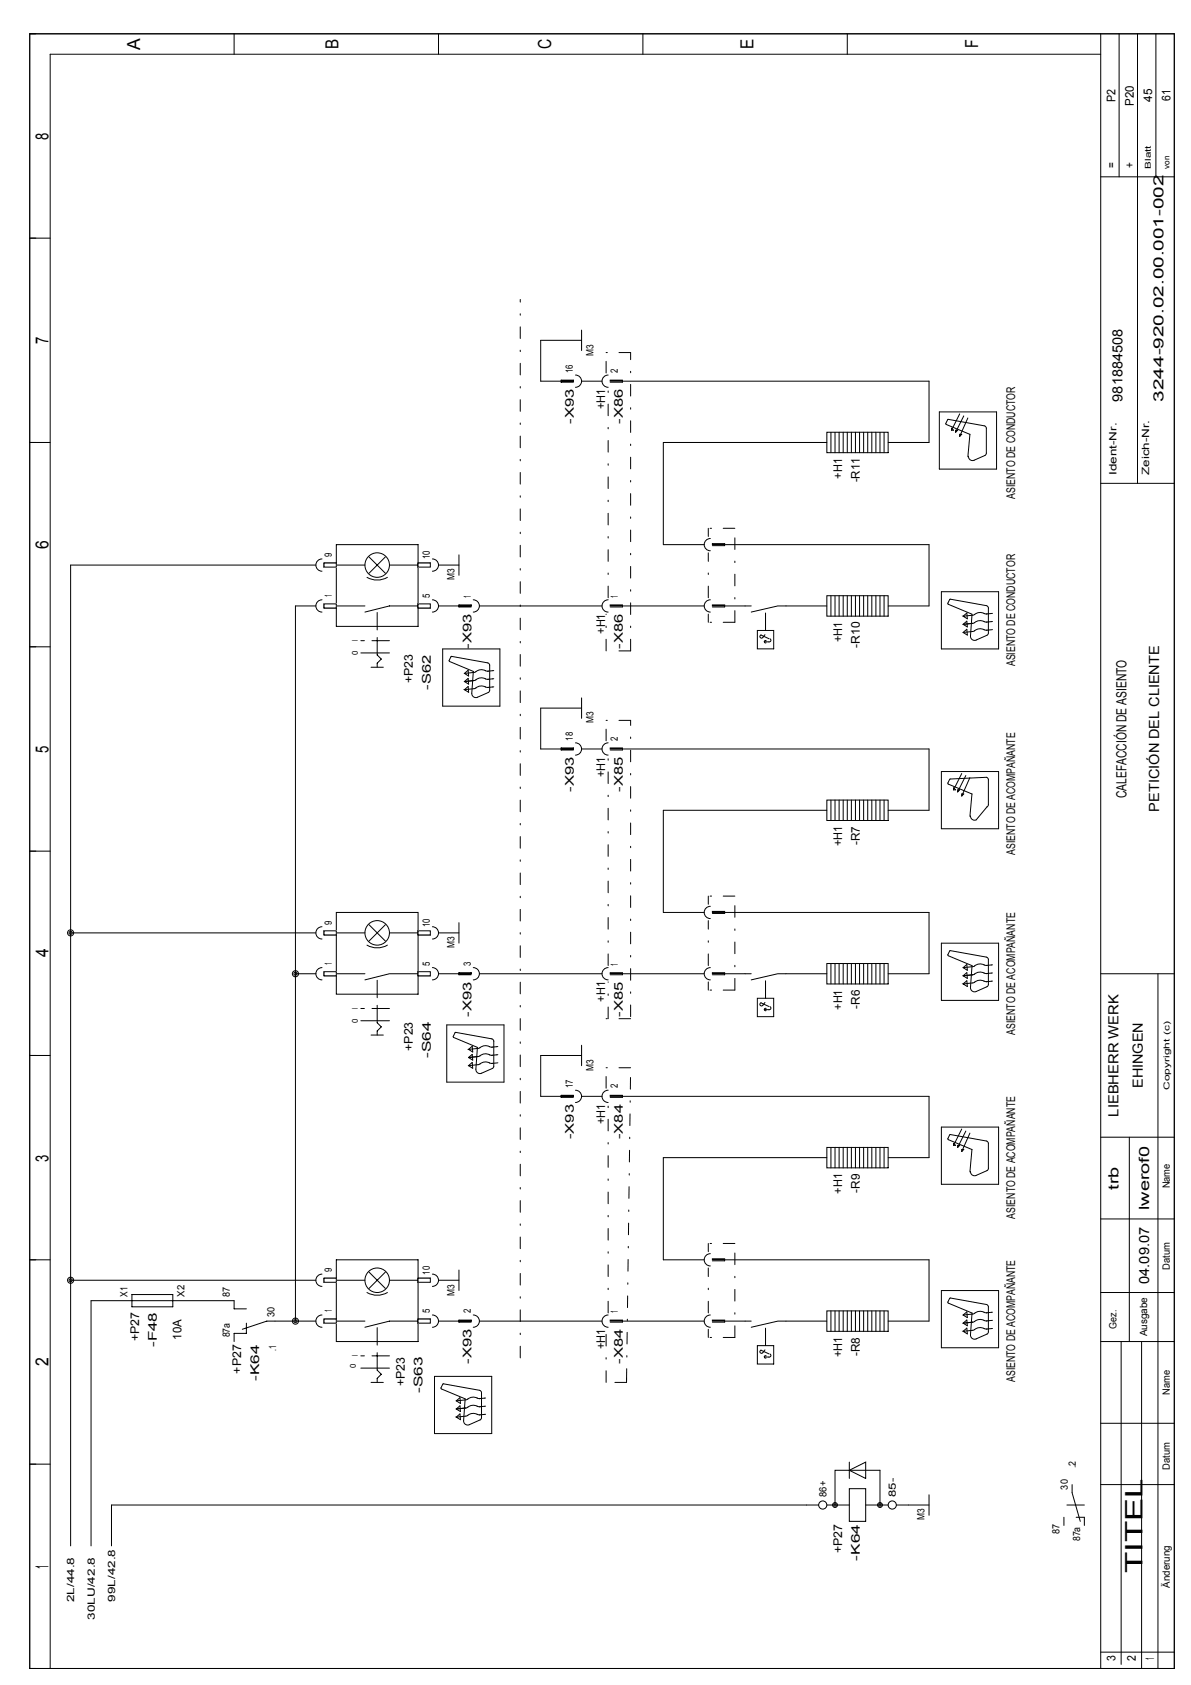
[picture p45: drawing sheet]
<svg xmlns="http://www.w3.org/2000/svg" width="210mm" height="297mm" viewBox="0 0 210 297" stroke-linecap="round" stroke-linejoin="round" font-family="sans-serif">
<defs><g id="words">
<text font-size="4.2" x="201.4" y="277.3" transform="rotate(-90 201.4 277.3)">TITEL</text>
<g font-size="3.2">
<text x="24.7" y="8.7" transform="rotate(-90 24.7 8.7)">A</text>
<text x="59.7" y="8.6" transform="rotate(-90 59.7 8.6)">B</text>
<text x="97.1" y="8.7" transform="rotate(-90 97.1 8.7)">C</text>
<text x="132.8" y="8.6" transform="rotate(-90 132.8 8.6)">E</text>
<text x="172.4" y="8.5" transform="rotate(-90 172.4 8.5)">F</text>
<text x="8.5" y="24.7" transform="rotate(-90 8.5 24.7)">8</text>
<text x="8.5" y="60.7" transform="rotate(-90 8.5 60.7)">7</text>
<text x="8.5" y="96.7" transform="rotate(-90 8.5 96.7)">6</text>
<text x="8.5" y="132.7" transform="rotate(-90 8.5 132.7)">5</text>
<text x="8.5" y="168.8" transform="rotate(-90 8.5 168.8)">4</text>
<text x="8.5" y="204.8" transform="rotate(-90 8.5 204.8)">3</text>
<text x="8.5" y="240.8" transform="rotate(-90 8.5 240.8)">2</text>
<text x="8.5" y="276.5" transform="rotate(-90 8.5 276.5)">1</text>
</g>
<g font-size="2.5">
<text x="197.8" y="70.8" transform="rotate(-90 197.8 70.8)">981884508</text>
<text x="205" y="70.8" transform="rotate(-90 205 70.8)">3244-920.02.00.001-002</text>
<text x="198.6" y="140.7" transform="rotate(-90 198.6 140.7)">CALEFACCIÓN DE ASIENTO</text>
<text x="204.3" y="143.1" transform="rotate(-90 204.3 143.1)">PETICIÓN DEL CLIENTE</text>
<text x="201.4" y="191.8" transform="rotate(-90 201.4 191.8)">EHINGEN</text>
<text x="197.1" y="196.8" transform="rotate(-90 197.1 196.8)">LIEBHERR WERK</text>
<text x="197.1" y="209.7" transform="rotate(-90 197.1 209.7)">trb</text>
<text x="202.5" y="213.3" transform="rotate(-90 202.5 213.3)">lwerof0</text>
<text x="202.5" y="226.3" transform="rotate(-90 202.5 226.3)">04.09.07</text>
</g>
<g font-size="2.1">
<text x="196.6" y="18" transform="rotate(-90 196.6 18)">P2</text>
<text x="203.1" y="17.9" transform="rotate(-90 203.1 17.9)">45</text>
<text x="206.3" y="17.7" transform="rotate(-90 206.3 17.7)">61</text>
<text x="199.8" y="18.6" transform="rotate(-90 199.8 18.6)">P20</text>
<text x="196.6" y="29.6" transform="rotate(-90 196.6 29.6)">=</text>
<text x="199.8" y="29.6" transform="rotate(-90 199.8 29.6)">+</text>
<text x="101.1" y="74.7" transform="rotate(-90 101.1 74.7)">-X93</text>
<text x="106.6" y="72.1" transform="rotate(-90 106.6 72.1)">+H1</text>
<text x="109.8" y="74.7" transform="rotate(-90 109.8 74.7)">-X86</text>
<text x="148.4" y="84.4" transform="rotate(-90 148.4 84.4)">+H1</text>
<text x="151.6" y="85" transform="rotate(-90 151.6 85)">-R11</text>
<text x="178.9" y="87.9" transform="rotate(-90 178.9 87.9)">ASIENTO DE CONDUCTOR</text>
<text x="106.6" y="111.7" transform="rotate(-90 106.6 111.7)">+H1</text>
<text x="148.4" y="113.2" transform="rotate(-90 148.4 113.2)">+H1</text>
<text x="83.1" y="114.4" transform="rotate(-90 83.1 114.4)">-X93</text>
<text x="109.8" y="114.4" transform="rotate(-90 109.8 114.4)">-X86</text>
<text x="151.6" y="114.2" transform="rotate(-90 151.6 114.2)">-R10</text>
<text x="178.9" y="117.5" transform="rotate(-90 178.9 117.5)">ASIENTO DE CONDUCTOR</text>
<text x="72.8" y="120.4" transform="rotate(-90 72.8 120.4)">+P23</text>
<text x="75.9" y="121.6" transform="rotate(-90 75.9 121.6)">-S62</text>
<text x="106.6" y="137" transform="rotate(-90 106.6 137)">+H1</text>
<text x="101.1" y="139.6" transform="rotate(-90 101.1 139.6)">-X93</text>
<text x="109.8" y="139.6" transform="rotate(-90 109.8 139.6)">-X85</text>
<text x="148.4" y="149.2" transform="rotate(-90 148.4 149.2)">+H1</text>
<text x="151.6" y="149" transform="rotate(-90 151.6 149)">-R7</text>
<text x="178.9" y="150.7" transform="rotate(-90 178.9 150.7)">ASIENTO DE ACOMPAÑANTE</text>
<text x="83.1" y="179.2" transform="rotate(-90 83.1 179.2)">-X93</text>
<text x="106.6" y="176.6" transform="rotate(-90 106.6 176.6)">+H1</text>
<text x="109.8" y="179.2" transform="rotate(-90 109.8 179.2)">-X85</text>
<text x="148.4" y="178" transform="rotate(-90 148.4 178)">+H1</text>
<text x="151.6" y="177.8" transform="rotate(-90 151.6 177.8)">-R6</text>
<text x="72.8" y="185.2" transform="rotate(-90 72.8 185.2)">+P23</text>
<text x="178.9" y="182.4" transform="rotate(-90 178.9 182.4)">ASIENTO DE ACOMPAÑANTE</text>
<text x="75.9" y="186.5" transform="rotate(-90 75.9 186.5)">-S64</text>
<text x="101.1" y="200.8" transform="rotate(-90 101.1 200.8)">-X93</text>
<text x="106.6" y="198.2" transform="rotate(-90 106.6 198.2)">+H1</text>
<text x="109.8" y="200.8" transform="rotate(-90 109.8 200.8)">-X84</text>
<text x="148.4" y="210.4" transform="rotate(-90 148.4 210.4)">+H1</text>
<text x="151.6" y="210.2" transform="rotate(-90 151.6 210.2)">-R9</text>
<text x="178.9" y="214.8" transform="rotate(-90 178.9 214.8)">ASIENTO DE ACOMPAÑANTE</text>
<text x="24.5" y="236.4" transform="rotate(-90 24.5 236.4)">+P27</text>
<text x="27.7" y="237.5" transform="rotate(-90 27.7 237.5)">-F48</text>
<text x="32" y="236.2" transform="rotate(-90 32 236.2)">10A</text>
<text x="106.6" y="237.8" transform="rotate(-90 106.6 237.8)">+H1</text>
<text x="148.4" y="239.3" transform="rotate(-90 148.4 239.3)">+H1</text>
<text x="151.6" y="239" transform="rotate(-90 151.6 239)">-R8</text>
<text x="42.5" y="242.2" transform="rotate(-90 42.5 242.2)">+P27</text>
<text x="45.7" y="243.4" transform="rotate(-90 45.7 243.4)">-K64</text>
<text x="71.3" y="244.3" transform="rotate(-90 71.3 244.3)">+P23</text>
<text x="74.5" y="245.6" transform="rotate(-90 74.5 245.6)">-S63</text>
<text x="83.1" y="240.4" transform="rotate(-90 83.1 240.4)">-X93</text>
<text x="109.8" y="240.4" transform="rotate(-90 109.8 240.4)">-X84</text>
<text x="178.9" y="243.6" transform="rotate(-90 178.9 243.6)">ASIENTO DE ACOMPAÑANTE</text>
<text x="148.4" y="273.9" transform="rotate(-90 148.4 273.9)">+P27</text>
<text x="151.6" y="275.1" transform="rotate(-90 151.6 275.1)">-K64</text>
<text x="196.6" y="292.9" transform="rotate(-90 196.6 292.9)">3</text>
<text x="200.2" y="292.8" transform="rotate(-90 200.2 292.8)">2</text>
<text x="203.4" y="292.6" transform="rotate(-90 203.4 292.6)">1</text>
</g>
<g font-size="1.8">
<text x="101" y="65.8" transform="rotate(-90 101 65.8)">16</text>
<text x="104.6" y="62.7" transform="rotate(-90 104.6 62.7)">M3</text>
<text x="108.9" y="65.8" transform="rotate(-90 108.9 65.8)">2</text>
<text x="196.8" y="83.8" transform="rotate(-90 196.8 83.8)">Ident-Nr.</text>
<text x="202.6" y="83.8" transform="rotate(-90 202.6 83.8)">Zeich-Nr.</text>
<text x="58.5" y="98.2" transform="rotate(-90 58.5 98.2)">9</text>
<text x="75.8" y="98.6" transform="rotate(-90 75.8 98.6)">10</text>
<text x="58.5" y="105.2" transform="rotate(-90 58.5 105.2)">1</text>
<text x="75.8" y="105.4" transform="rotate(-90 75.8 105.4)">5</text>
<text x="80.1" y="102.3" transform="rotate(-90 80.1 102.3)">M3</text>
<text x="83" y="105.4" transform="rotate(-90 83 105.4)">1</text>
<text x="108.9" y="105.4" transform="rotate(-90 108.9 105.4)">1</text>
<text x="101" y="130.6" transform="rotate(-90 101 130.6)">18</text>
<text x="104.6" y="127.5" transform="rotate(-90 104.6 127.5)">M3</text>
<text x="108.9" y="130.6" transform="rotate(-90 108.9 130.6)">2</text>
<text x="58.5" y="163.1" transform="rotate(-90 58.5 163.1)">9</text>
<text x="75.8" y="163.5" transform="rotate(-90 75.8 163.5)">10</text>
<text x="80.1" y="167.2" transform="rotate(-90 80.1 167.2)">M3</text>
<text x="58.5" y="170.1" transform="rotate(-90 58.5 170.1)">1</text>
<text x="75.8" y="170.3" transform="rotate(-90 75.8 170.3)">5</text>
<text x="83" y="170.2" transform="rotate(-90 83 170.2)">3</text>
<text x="108.9" y="170.2" transform="rotate(-90 108.9 170.2)">1</text>
<text x="101" y="191.8" transform="rotate(-90 101 191.8)">17</text>
<text x="104.6" y="188.8" transform="rotate(-90 104.6 188.8)">M3</text>
<text x="108.9" y="191.8" transform="rotate(-90 108.9 191.8)">2</text>
<text x="206.2" y="209.5" transform="rotate(-90 206.2 209.5)">Name</text>
<text x="58.5" y="224.3" transform="rotate(-90 58.5 224.3)">9</text>
<text x="75.8" y="224.7" transform="rotate(-90 75.8 224.7)">10</text>
<text x="206.2" y="223.8" transform="rotate(-90 206.2 223.8)">Datum</text>
<text x="22.4" y="228.6" transform="rotate(-90 22.4 228.6)">X1</text>
<text x="32.5" y="228.6" transform="rotate(-90 32.5 228.6)">X2</text>
<text x="40.5" y="228.6" transform="rotate(-90 40.5 228.6)">87</text>
<text x="48.4" y="232.2" transform="rotate(-90 48.4 232.2)">30</text>
<text x="58.5" y="231.3" transform="rotate(-90 58.5 231.3)">1</text>
<text x="75.8" y="231.5" transform="rotate(-90 75.8 231.5)">5</text>
<text x="80.1" y="228.4" transform="rotate(-90 80.1 228.4)">M3</text>
<text x="83" y="231.5" transform="rotate(-90 83 231.5)">2</text>
<text x="108.9" y="231.5" transform="rotate(-90 108.9 231.5)">1</text>
<text x="40.5" y="235.8" transform="rotate(-90 40.5 235.8)">87a</text>
<text x="48.7" y="238.1" transform="rotate(-90 48.7 238.1)">.1</text>
<text x="196.8" y="234.2" transform="rotate(-90 196.8 234.2)">Gez.</text>
<text x="202.2" y="235.6" transform="rotate(-90 202.2 235.6)">Ausgabe</text>
<text x="206.2" y="245.9" transform="rotate(-90 206.2 245.9)">Name</text>
<text x="145.6" y="263.9" transform="rotate(-90 145.6 263.9)">86+</text>
<text x="157.9" y="263.9" transform="rotate(-90 157.9 263.9)">85-</text>
<text x="188.2" y="262.6" transform="rotate(-90 188.2 262.6)">30</text>
<text x="189.6" y="258.8" transform="rotate(-90 189.6 258.8)">.2</text>
<text x="206.2" y="259.1" transform="rotate(-90 206.2 259.1)">Datum</text>
<text x="162.9" y="268" transform="rotate(-90 162.9 268)">M3</text>
<text x="186.8" y="270.5" transform="rotate(-90 186.8 270.5)">87</text>
<text x="190.4" y="271.7" transform="rotate(-90 190.4 271.7)">87a</text>
<text x="206.2" y="279.9" transform="rotate(-90 206.2 279.9)">Änderung</text>
<text x="13.1" y="282.5" transform="rotate(-90 13.1 282.5)">2L/44.8</text>
<text x="16.7" y="285.5" transform="rotate(-90 16.7 285.5)">30LU/42.8</text>
<text x="20.3" y="282.3" transform="rotate(-90 20.3 282.3)">99L/42.8</text>
</g>
<g font-size="1.4">
<text x="202.9" y="29.7" transform="rotate(-90 202.9 29.7)">Blatt</text>
<text x="206.1" y="29.7" transform="rotate(-90 206.1 29.7)">von</text>
<text x="63.1" y="113" transform="rotate(-90 63.1 113)">I</text>
<text x="63.1" y="115.5" transform="rotate(-90 63.1 115.5)">0</text>
<text x="63.1" y="177.9" transform="rotate(-90 63.1 177.9)">I</text>
<text x="63.1" y="180.3" transform="rotate(-90 63.1 180.3)">0</text>
<text x="206.1" y="192.1" transform="rotate(-90 206.1 192.1)">Copyright (c)</text>
<text x="63.1" y="239.1" transform="rotate(-90 63.1 239.1)">I</text>
<text x="62.7" y="241.2" transform="rotate(-90 62.7 241.2)">0</text>
</g>
</g></defs>
<g fill="none" stroke="#000" stroke-width=".18">
<path d="M107.2 66.1a1.08 1.08 0 0 0-1.1 1.1 1.08 1.08 0 0 0 1.1 1.1M109.7 67.2h-2.2v-.2h2.2v.4h-2.2M145.7 76.2h10.8v3.6h-10.8zM146.4 76.2v3.6M147.2 76.2v3.6M147.9 76.2v3.6M148.6 76.2v3.6M149.3 76.2v3.6M150 76.2v3.6M150.8 76.2v3.6M151.5 76.2v3.6M152.2 76.2v3.6"/>
<path d="M152.9 76.2v3.6M153.6 76.2v3.6M154.4 76.2v3.6M155.1 76.2v3.6M155.8 76.2v3.6M125.2 94.9a1.08 1.08 0 0 0-1.1 1.1 1.08 1.08 0 0 0 1.1 1.1M127.7 96h-2.1v-.2h2.1v.4h-2.1M107.2 105.7a1.08 1.08 0 0 0-1.1 1.1 1.08 1.08 0 0 0 1.1 1.1M109.7 106.8h-2.2v-.2h2.2v.4h-2.2M125.2 105.7a1.08 1.08 0 0 0-1.1 1.1 1.08 1.08 0 0 0 1.1 1.1M127.7 106.8h-2.1v-.2h2.1v.4h-2.1M131.3 106.8h1.1"/>
<path d="M133.5 111.1h2.9v3.3h-2.9zM134.1 112l1.4 .6M134.7 113.1l.8 .1M134.8 111.9l-.3 .5a.29 .29 0 0 1-.5 0 .29 .29 0 0 1 .1-.5M135 112.9l-.3 .1v.2l.3 .1M135.7 112.6l.2 .3-.4 .3M138.5 106.8h-1.4l-4.7 1.1M145.7 105h10.8v3.6h-10.8zM146.4 105v3.6M147.2 105v3.6M147.9 105v3.6M148.6 105v3.6"/>
<path d="M149.3 105v3.6M150 105v3.6M150.8 105v3.6M151.5 105v3.6M152.2 105v3.6M152.9 105v3.6M153.6 105v3.6M154.4 105v3.6M155.1 105v3.6M155.8 105v3.6M107.2 131a1.08 1.08 0 0 0-1.1 1 1.08 1.08 0 0 0 1.1 1.1M109.7 132h-2.2v-.1h2.2v.3h-2.2"/>
<path d="M125.2 159.8a1.08 1.08 0 0 0-1.1 1.1 1.08 1.08 0 0 0 1.1 1M145.7 141h10.8v3.6h-10.8zM146.4 141v3.6M147.2 141v3.6M147.9 141v3.6M148.6 141v3.6M149.3 141v3.6M150 141v3.6M150.8 141v3.6M151.5 141v3.6M152.2 141v3.6M152.9 141v3.6"/>
<path d="M153.6 141v3.6M154.4 141v3.6M155.1 141v3.6M155.8 141v3.6M56.8 163.4a1.08 1.08 0 0 0-1.1 1.1 1.08 1.08 0 0 0 1.1 1M56.8 170.6a1.08 1.08 0 0 0-1.1 1.1 1.08 1.08 0 0 0 1.1 1M57.1 171.3h2.2v.7h-2.2zM59.3 171.7h5M59.3 164.5h5M59.3 160.9h14.4v14.4h-14.4zM63.6 179.9h5M64.7 166.6a3.6 3.6 0 0 0 3.6 0"/>
<path d="M65 163l2.9 2.9M67.9 163l-2.9 2.9M68.6 164.5h5.1M73.7 171.7h-5.1l-4.3 1M76.2 170.6a1.08 1.08 0 0 1 1.1 1.1 1.08 1.08 0 0 1-1.1 1M76.2 163.4a1.08 1.08 0 0 1 1.1 1.1 1.08 1.08 0 0 1-1.1 1M107.2 170.6a1.08 1.08 0 0 0-1.1 1.1 1.08 1.08 0 0 0 1.1 1M109.7 171.7h-2.2v-.2h2.2v.3h-2.2M125.2 170.6a1.08 1.08 0 0 0-1.1 1.1 1.08 1.08 0 0 0 1.1 1M127.7 171.7h-2.1v-.2h2.1v.3h-2.1M127.7 160.9h-2.1v-.2h2.1v.3h-2.1M131.3 171.7h1.1"/>
<path d="M133.5 176h2.9v3.2h-2.9zM134.1 176.8l1.4 .6M134.7 178h.8M134.8 176.7l-.3 .5a.29 .29 0 0 1-.5 0 .29 .29 0 0 1 .1-.4M135 177.8l-.3 .1v.1l.3 .1M135.7 177.5l.2 .3-.4 .2M138.5 171.7h-1.4l-4.7 1M145.7 169.9h10.8v3.6h-10.8zM146.4 169.9v3.6M147.2 169.9v3.6M147.9 169.9v3.6M148.6 169.9v3.6"/>
<path d="M149.3 169.9v3.6M150 169.9v3.6M150.8 169.9v3.6M151.5 169.9v3.6M152.2 169.9v3.6M152.9 169.9v3.6M153.6 169.9v3.6M154.4 169.9v3.6M155.1 169.9v3.6M155.8 169.9v3.6M65.4 182.5h2.2M107.2 192.2a1.08 1.08 0 0 0-1.1 1.1 1.08 1.08 0 0 0 1.1 1"/>
<path d="M109.7 193.3h-2.2v-.2h2.2v.3h-2.2M145.7 202.3h10.8v3.6h-10.8zM146.4 202.3v3.6M147.2 202.3v3.6M147.9 202.3v3.6M148.6 202.3v3.6M149.3 202.3v3.6M150 202.3v3.6M150.8 202.3v3.6M151.5 202.3v3.6M152.2 202.3v3.6M152.9 202.3v3.6"/>
<path d="M153.6 202.3v3.6M154.4 202.3v3.6M155.1 202.3v3.6M155.8 202.3v3.6M107.2 231.8a1.08 1.08 0 0 0-1.1 1.1 1.08 1.08 0 0 0 1.1 1.1M109.7 232.9h-2.2v-.2h2.2v.4h-2.2M125.2 221a1.08 1.08 0 0 0-1.1 1.1 1.08 1.08 0 0 0 1.1 1.1M125.2 231.8a1.08 1.08 0 0 0-1.1 1.1 1.08 1.08 0 0 0 1.1 1.1M127.7 222.1h-2.1v-.2h2.1v.4h-2.1M127.7 232.9h-2.1v-.2h2.1v.4h-2.1M131.3 232.9h1.1M133.5 237.2h2.9v3.3h-2.9z"/>
<path d="M134.7 239.2h.8M134.8 238l-.3 .4a.29 .29 0 0 1-.5 .1 .29 .29 0 0 1 .1-.5l1.4 .7M135 239l-.3 .1v.2l.3 .1M135.7 238.7l.2 .3-.4 .2M138.5 232.9h-1.4l-4.7 1.1M145.7 231.1h10.8v3.6h-10.8zM146.4 231.1v3.6M147.2 231.1v3.6M147.9 231.1v3.6M148.6 231.1v3.6M149.3 231.1v3.6M150 231.1v3.6"/>
<path d="M150.8 231.1v3.6M151.5 231.1v3.6M152.2 231.1v3.6M152.9 231.1v3.6M153.6 231.1v3.6M154.4 231.1v3.6M155.1 231.1v3.6M155.8 231.1v3.6M149.7 257.7v2.9M149.7 259.2l2.9-1.5v2.9zM142.1 265.3h2.2M145.7 265.3h4"/>
<path d="M147.2 265.3v-6.1h7.9v6.1M149.7 262.4h2.9v5.8h-2.9zM152.6 265.3h3.9M158 265.3h2.1M163.7 263.5v3.6"/>
<circle cx="66.5" cy="164.5" r="2.16"/>
<circle cx="145" cy="265.3" r=".72"/>
<circle cx="147.2" cy="265.3" r=".22"/>
<circle cx="147.2" cy="265.3" r=".43"/>
<circle cx="155.1" cy="265.3" r=".22"/>
<circle cx="155.1" cy="265.3" r=".43"/>
<circle cx="157.2" cy="265.3" r=".72"/>
</g>
<path d="M134.9 111.1v-3.6M68.6 177.8h-5M134.9 176v-3.6M66.5 182.5v-.8M66.5 181.7l.7-.7M66.5 180.3v-7.9M67.2 181l-.7-.7M134.9 237.2v-3.6" fill="none" stroke="#000" stroke-width=".18" stroke-dasharray="3.1 1.3"/>
<path d="M57.1 171.3h2.2v.7h-2.2z" fill="#fff"/>
<path d="M57.1 171.3h2.2v.7h-2.2zM57.1 164.1h2.2v.7h-2.2z" fill="none" stroke="#000" stroke-width=".18"/>
<path d="M57.1 164.1h2.2v.7h-2.2z" fill="#fff"/>
<path d="M57.1 164.1h2.2v.7h-2.2zM73.7 164.1h2.1v.7h-2.1z" fill="none" stroke="#000" stroke-width=".18"/>
<path d="M73.7 164.1h2.1v.7h-2.1z" fill="#fff"/>
<path d="M73.7 164.1h2.1v.7h-2.1zM73.7 171.3h2.1v.7h-2.1z" fill="none" stroke="#000" stroke-width=".18"/>
<path d="M73.7 171.3h2.1v.7h-2.1z" fill="#fff"/>
<g fill="none" stroke="#000" stroke-width=".18">
<path d="M80.9 106.8h2.1v-.2h-2.1v.4h2.1M83.4 105.7a1.08 1.08 0 0 1 1.1 1.1 1.08 1.08 0 0 1-1.1 1.1M73.7 171.3h2.1v.7h-2.1zM56.8 224.6a1.08 1.08 0 0 0-1.1 1.1 1.08 1.08 0 0 0 1.1 1.1M56.8 231.8a1.08 1.08 0 0 0-1.1 1.1 1.08 1.08 0 0 0 1.1 1.1M57.1 232.5h2.2v.8h-2.2zM59.3 222.1h14.4v14.4h-14.4zM59.3 232.9h5M59.3 225.7h5M64.7 227.8a3.6 3.6 0 0 0 3.6 0M65 224.2l2.9 2.9M67.9 224.2l-2.9 2.9"/>
<path d="M68.6 225.7h5.1M73.7 232.9h-5.1l-4.3 1.1M76.2 231.8a1.08 1.08 0 0 1 1.1 1.1 1.08 1.08 0 0 1-1.1 1.1M76.2 224.6a1.08 1.08 0 0 1 1.1 1.1 1.08 1.08 0 0 1-1.1 1.1M63.6 241.2h5M65.4 243.7h2.2"/>
<circle cx="66.5" cy="225.7" r="2.16"/>
</g>
<path d="M68.6 239h-5M66.5 243.7v-.7M66.5 243l.7-.7M66.5 241.5v-7.9M67.2 242.3l-.7-.8" fill="none" stroke="#000" stroke-width=".18" stroke-dasharray="3.1 1.3"/>
<path d="M57.1 232.5h2.2v.8h-2.2z" fill="#fff"/>
<path d="M57.1 232.5h2.2v.8h-2.2zM57.1 225.3h2.2v.7h-2.2z" fill="none" stroke="#000" stroke-width=".18"/>
<path d="M57.1 225.3h2.2v.7h-2.2z" fill="#fff"/>
<path d="M57.1 225.3h2.2v.7h-2.2zM73.7 225.3h2.1v.7h-2.1z" fill="none" stroke="#000" stroke-width=".18"/>
<path d="M73.7 225.3h2.1v.7h-2.1z" fill="#fff"/>
<path d="M73.7 225.3h2.1v.7h-2.1zM73.7 232.5h2.1v.8h-2.1z" fill="none" stroke="#000" stroke-width=".18"/>
<path d="M73.7 232.5h2.1v.8h-2.1z" fill="#fff"/>
<g fill="none" stroke="#000" stroke-width=".18">
<path d="M102.5 58.2v3.6M98.9 67.2h2.2v-.2h-2.2v.4h2.2M101.4 66.1a1.08 1.08 0 0 1 1.1 1.1 1.08 1.08 0 0 1-1.1 1.1M56.8 98.5a1.08 1.08 0 0 0-1.1 1.1 1.08 1.08 0 0 0 1.1 1.1M59.3 96h14.4v14.4h-14.4zM59.3 99.6h5M65 98.2l2.9 2.9M67.9 98.2l-2.9 2.9M68.6 99.6h5.1M76.2 98.5a1.08 1.08 0 0 1 1.1 1.1 1.08 1.08 0 0 1-1.1 1.1M56.8 105.7a1.08 1.08 0 0 0-1.1 1.1 1.08 1.08 0 0 0 1.1 1.1M57.1 106.5h2.2v.7h-2.2z"/>
<path d="M59.3 106.8h5M63.6 115.1h5M64.7 101.8a3.6 3.6 0 0 0 3.6 0M65.4 117.6h2.2M73.7 106.8h-5.1l-4.3 1.1M76.2 105.7a1.08 1.08 0 0 1 1.1 1.1 1.08 1.08 0 0 1-1.1 1.1M98.9 132h2.2v-.1h-2.2v.3h2.2M101.4 131a1.08 1.08 0 0 1 1.1 1 1.08 1.08 0 0 1-1.1 1.1M102.5 123v3.6M80.9 171.7h2.1v-.2h-2.1v.3h2.1M80.9 162.7v3.6M83.4 170.6a1.08 1.08 0 0 1 1.1 1.1 1.08 1.08 0 0 1-1.1 1"/>
<path d="M98.9 193.3h2.2v-.2h-2.2v.3h2.2M101.4 192.2a1.08 1.08 0 0 1 1.1 1.1 1.08 1.08 0 0 1-1.1 1M102.5 184.3v3.6M23.3 228.2h7.2v2.2h-7.2zM23.3 229.3h7.2M41.3 229.3v1.4h2.1M43.4 233.3v1.8h-2.1v1.4M48.5 232.9h-1.5l-4.3 1.4M73.7 232.5h2.1v.8h-2.1zM80.9 232.9h2.1v-.2h-2.1v.4h2.1M80.9 223.9v3.6M83.4 231.8a1.08 1.08 0 0 1 1.1 1.1 1.08 1.08 0 0 1-1.1 1.1"/>
<circle cx="66.5" cy="99.6" r="2.16"/>
</g>
<path d="M66.5 117.6v-.7M66.5 116.9l.7-.7M66.5 115.5v-8M67.2 116.2l-.7-.7M68.6 112.9h-5" fill="none" stroke="#000" stroke-width=".18" stroke-dasharray="3.1 1.3"/>
<path d="M57.1 106.5h2.2v.7h-2.2z" fill="#fff"/>
<path d="M57.1 99.3h2.2v.7h-2.2zM57.1 106.5h2.2v.7h-2.2z" fill="none" stroke="#000" stroke-width=".18"/>
<path d="M57.1 99.3h2.2v.7h-2.2z" fill="#fff"/>
<path d="M57.1 99.3h2.2v.7h-2.2zM73.7 99.3h2.1v.7h-2.1z" fill="none" stroke="#000" stroke-width=".18"/>
<path d="M73.7 99.3h2.1v.7h-2.1z" fill="#fff"/>
<path d="M73.7 99.3h2.1v.7h-2.1zM73.7 106.5h2.1v.7h-2.1z" fill="none" stroke="#000" stroke-width=".18"/>
<path d="M73.7 106.5h2.1v.7h-2.1z" fill="#fff"/>
<g fill="none" stroke="#000" stroke-width=".18">
<path d="M5.2 6h201.8v288.1h-201.8zM41.3 6v3.6M77.3 6v3.6M113.3 6v3.6M149.3 6v3.6M194 9.6h-185.2v284.5M194 6v288.1M197.2 6v25.2M200.5 6v79.2M203.7 6v25.2M194 31.2h13M5.2 42h3.6"/>
<path d="M102.5 60h-7.2v7.2h3.6M5.2 78h3.6M102.5 67.2h3.6M109.7 67.2h54v10.8h-7.2M145.7 78h-28.8v18h7.2M165.5 72.6h10.1v10.1h-10.1zM167.7 75.5l.4 .3h-.4zM168.4 75.8h.4l-.4 .4zM169.1 73l-1.4 2.8M169.1 76.6h.4l-.4 .3zM169.9 73.3l-1.5 2.9M170.6 73.7l-1.5 3.2"/>
<path d="M55.7 99.6h-43.3v172.9M77.3 99.6h3.6M80.9 97.8v3.6M127.7 96h36v10.8h-7.2M170.7 80.4a.72 .72 0 0 0 1 .7l1.9-.8 .2-.2v-4.8l-.3-.2-6.4-1.2-.4 .7 .1 .2 4.2 1.8-.4 3.9M194 85.2h13M5.2 114h3.6M55.7 106.8h-3.6v126.1M73.7 106.5h2.1v.7h-2.1zM77.3 106.8h3.6M78 114.4h10.1v10.1h-10.1zM79.5 115.7l6.4 1.2 .4 .2v4.7l-.3 .3-1.8 .8a.72 .72 0 0 1-1.1-.7l.3-3.8-4.2-1.8v-.2z"/>
<path d="M81.9 118.7l.6-.5 .1 1zM83.9 119.8l-.4 .2-1.6 .1M83.9 118.4l-.4 .1-1.6 .2M84.5 106.8h21.6M85.5 119.6l.6 .1M85.5 118.2l.6 .1M85.6 119.7a1.5 1.5 0 0 0-1.7 .2M85.6 118.2a1.5 1.5 0 0 0-1.7 .2M87 118.2l-1.1 .1M87 119.6l-1.1 .2M109.7 106.8h14.4M127.7 106.8h3.6"/>
<path d="M138.5 106.8h7.2M165.9 104.3h10.1v10.1h-10.1zM169.7 111.5l.7-.6 .1 1.1zM169.7 110.1l.7-.6 .1 1zM171.4 108.5l-1.7 .1 .8 .5-.1-1-.7 .5M171.8 111.2l-.4 .1-1.7 .2M171.8 109.7l-.4 .2-1.7 .2M171.8 108.3l-.4 .2M173.4 109.6l.6 .1M173.4 111l.6 .1M173.4 108.1l.6 .1M173.5 111a1.5 1.5 0 0 0-1.8 .2"/>
<path d="M173.5 109.6a1.5 1.5 0 0 0-1.8 .2M173.5 108.2a1.5 1.5 0 0 0-1.8 .1M173.8 106.8l-6.3-1.2-.1 .1-.3 .6v.2l4.2 1.8-.3 3.8a.72 .72 0 0 0 1.1 .7l1.8-.8 .3-.2v-4.6l-.2-.4h-.2M174.9 109.6l-1.1 .1M174.9 108.1l-1.1 .1M174.9 111l-1.1 .1M81.9 120.1l.6-.5 .1 1zM83.9 121.3l-.4 .1-1.6 .2 .7 .4-.1-1-.6 .6M85.5 121.1l.6 .1M85.6 121.1a1.5 1.5 0 0 0-1.7 .2M87 121.1l-1.1 .1M102.5 132h3.6"/>
<path d="M102.5 124.8h-7.2v7.2h3.6M109.7 132h54v10.8h-7.2M165.9 136h10.1v10.1h-10.1zM167.1 138v.2l4.2 1.8-.4 3.9M168.1 138.9l.3 .3h-.3zM168.8 139.2h.3l-.3 .4zM169.5 136.4l-1.4 2.8M169.5 140h.4l-.4 .3M169.5 140v.3M170.2 136.7l-1.4 2.9M170.9 137.1l-1.4 3.2M173.8 137l.2 .1 .2 .4v4.4"/>
<path d="M173.8 137l-6.3 .3-.4 .7M5.2 150h3.6M145.7 142.8h-28.8v18h7.2M173.9 142.2l-1.8 2.3a.72 .72 0 0 1-1.1-.7M174.2 141.9l-.3 .3M12.4 164.5h43.3M52.1 171.7h3.6M77.3 171.7h3.6M77.3 164.5h3.6M84.5 171.7h21.6M109.7 171.7h14.4M127.7 171.7h3.6"/>
<path d="M127.7 160.8h36v10.9h-7.2M138.5 171.7h7.2M165.9 166.3h10.1v10.1h-10.1zM167.1 168.3v.2l4.2 1.7-.3 3.9a.72 .72 0 0 0 1.1 .7l1.8-.9 .3-.2v-4.6l-.2-.3-.2-.1M167.5 167.6l6.3 1.1M167.5 167.6l-.4 .7M169.7 170.6l.7-.6 .1 1zM169.7 172l.7-.5 .1 1zM171.8 173.1l-.4 .2-1.7 .1 .8 .5-.1-1-.7 .5M171.8 171.7l-.4 .1-1.7 .2M171.8 170.3l-.4 .1-1.7 .2M173.4 171.5l.6 .1"/>
<path d="M173.4 172.9l.6 .1M173.4 170.1l.6 .1M173.5 173a1.5 1.5 0 0 0-1.8 .2M173.5 171.5a1.5 1.5 0 0 0-1.8 .2M173.5 170.1a1.5 1.5 0 0 0-1.8 .2M174.9 173l-1.1 .1M174.9 170.1l-1.1 .1M174.9 171.5l-1.1 .1M194 171.7h13M204.1 171.7v122.4M5.2 186.1h3.6M78.7 180.7h10.1v10.1h-10.1z"/>
<path d="M80.3 182l6.4 1.1 .3 .3v4.7l-.2 .3-1.9 .8a.72 .72 0 0 1-1-.7M80.3 182l-.4 .7 .1 .2 4.1 1.7-.2 3.9M82.6 187.9l.6-.6 .1 1zM82.6 186.4l.6-.5 .1 1zM84.6 184.7l-.3 .1-1.7 .2 .7 .5-.1-1.1-.6 .6M84.6 187.5l-.3 .2-1.7 .2M84.6 186.1l-.3 .2-1.7 .1M86.2 185.9l.6 .1M86.2 187.4h.6M86.2 184.5l.6 .1M86.3 187.4a1.5 1.5 0 0 0-1.7 .2M86.3 186a1.5 1.5 0 0 0-1.7 .1"/>
<path d="M86.3 184.5a1.5 1.5 0 0 0-1.7 .2M87.7 185.9l-1.1 .1M87.7 184.5l-1.1 .1M87.7 187.4l-1.1 .1M102.5 193.3h3.6M102.5 186.1h-7.2v7.2h3.6M109.7 193.3h54v10.8h-7.2M165.9 198.7h10.1v10.1h-10.1zM169.5 199l-1.4 2.9M170.2 199.4l-1.4 2.9M170.9 199.8l-1.4 3.2M145.7 204.1h-28.8v18h7.2"/>
<path d="M168.1 201.6l.3 .3h-.3M168.1 201.6v.3M168.8 201.9h.3l-.3 .4zM169.5 202.6h.4l-.4 .4zM173.8 201.1l.2 .1 .2 .4v4.5l-.3 .3-1.8 .8a.72 .72 0 0 1-1.1-.7M173.8 201.1l-6.3-1.1-.1 .1-.3 .6v.2l4.2 1.7-.4 4M194 214.9h13M194 200.5h13M199 200.5v36M5.2 222.1h1.1M5.2 222.1h3.6M12.4 225.7h43.3"/>
<path d="M23.3 229.3h-7.3v43.2M30.5 229.3h10.8M48.5 232.9h7.2M77.3 225.7h3.6M77.3 232.9h3.6M84.5 232.9h21.6M109.7 232.9h14.4M127.7 222.1h36M127.7 232.9h3.6M138.5 232.9h7.2M163.7 222.1v10.8h-7.2M165.9 227.5h10.1v10.1h-10.1z"/>
<path d="M169.7 231.8l.7-.5 .1 1zM169.7 233.3l.7-.6 .1 1zM171.4 231.6l-1.7 .2M171.8 234.4l-.4 .1-1.7 .2 .8 .4-.1-1-.7 .6M171.8 232.9l-.4 .2-1.7 .2M171.8 231.5l-.4 .1M173.4 232.8h.6M173.4 234.2l.6 .1M173.4 231.3l.6 .1M173.5 234.2a1.5 1.5 0 0 0-1.8 .2M173.5 232.8a1.5 1.5 0 0 0-1.8 .2M173.5 231.3a1.5 1.5 0 0 0-1.8 .2"/>
<path d="M173.8 230l-6.3-1.2-.1 .1-.3 .6v.2l4.2 1.8-.3 3.8a.72 .72 0 0 0 1.1 .7l1.8-.8 .3-.2v-4.6l-.2-.4h-.2M174.9 234.2l-1.1 .1M174.9 231.3l-1.1 .1M174.9 232.8l-1.1 .1M194 236.5h13M194 227.8h13M197.6 236.5v56.9M201.2 236.5v57.6M5.2 258.1h3.6M76.6 242.6h10.1v10.1h-10.1zM78 244h.2l6.3 1.1 .3 .2v4.8l-.2 .2-1.9 .8a.72 .72 0 0 1-1-.7l.3-3.8-4.2-1.8-.1-.1 .3-.7M80.4 246.9l.7-.5 .1 1z"/>
<path d="M80.4 248.4l.7-.6 .1 1zM82.5 249.5l-.4 .1-1.7 .2 .8 .5-.1-1-.7 .5M82.5 248.1l-.4 .1-1.7 .2M82.5 246.6l-.4 .2-1.7 .1M84.1 249.3l.5 .1M84.1 247.9l.5 .1M84.1 246.5h.5M84.1 249.3a1.5 1.5 0 0 0-1.7 .2M84.1 247.9a1.5 1.5 0 0 0-1.7 .2M84.1 246.5a1.5 1.5 0 0 0-1.7 .2M85.6 246.5l-1.1 .1M85.6 247.9l-1.1 .1"/>
<path d="M85.6 249.3l-1.1 .1M194 250.9h13M142.1 265.3h-122.5v7.2M160.1 265.3h3.6M187.5 267.5v1.4M188.9 261.7v1.4l1.5 5.1M189.7 267.5h1.4v1.4M194 261.7h13M194 291.2h13"/>
<circle cx="12.4" cy="164.5" r=".27"/>
<circle cx="12.4" cy="164.5" r=".54"/>
<circle cx="52.1" cy="171.7" r=".27"/>
<circle cx="52.1" cy="171.7" r=".54"/>
<circle cx="12.4" cy="225.7" r=".27"/>
<circle cx="12.4" cy="225.7" r=".54"/>
<circle cx="52.1" cy="232.9" r=".27"/>
<circle cx="52.1" cy="232.9" r=".54"/>
</g>
<g fill="none" stroke="#000" stroke-width=".18" stroke-dasharray="2.1 2.1 .3 2.1">
<path d="M106.8 65.8v-3.6M111.1 62.2h-4.3M124.8 94.6v-1.5M129.5 93.1h-4.7M106.8 114.7v-6.4M107.2 105.4v-36.8M111.1 114.7h-3.6M111.1 114.7v-52.5M124.8 109.7v-1.4M124.8 105.4v-7.9M129.5 109.7h-4.7M129.5 109.7v-16.6"/>
<path d="M106.8 130.6v-3.6M111.1 127h-4.3M124.8 159.4v-1.4M129.5 158h-4.7M107.2 179.6v-6.5M107.2 170.2v-36.7M111.1 179.6h-4.3M111.1 179.2v-52.2M124.8 174.5v-1.4M124.8 170.2v-7.9M129.5 174.5h-4.7M129.5 174.5v-16.5"/>
<path d="M106.8 191.8v-3.6M111.1 188.2h-4.3M129.5 219.2h-4.7M91.7 239.4v-186.6M107.2 231.5v-36.8M124.8 235.8v-1.5M124.8 231.5v-8M124.8 220.6v-1.4M129.5 235.8h-4.7M129.5 235.8v-16.6M106.8 243.7v-9.4M110.4 243.7h-3.6"/>
<path d="M110.4 243.7v-.7M110.4 243.3l.7-55.1"/>
</g>
<path d="M191.1 265.3h-4.3" fill="none" stroke="#000" stroke-width=".18" stroke-dasharray="3.1 1.3"/>
<use href="#words"/>
</svg>
